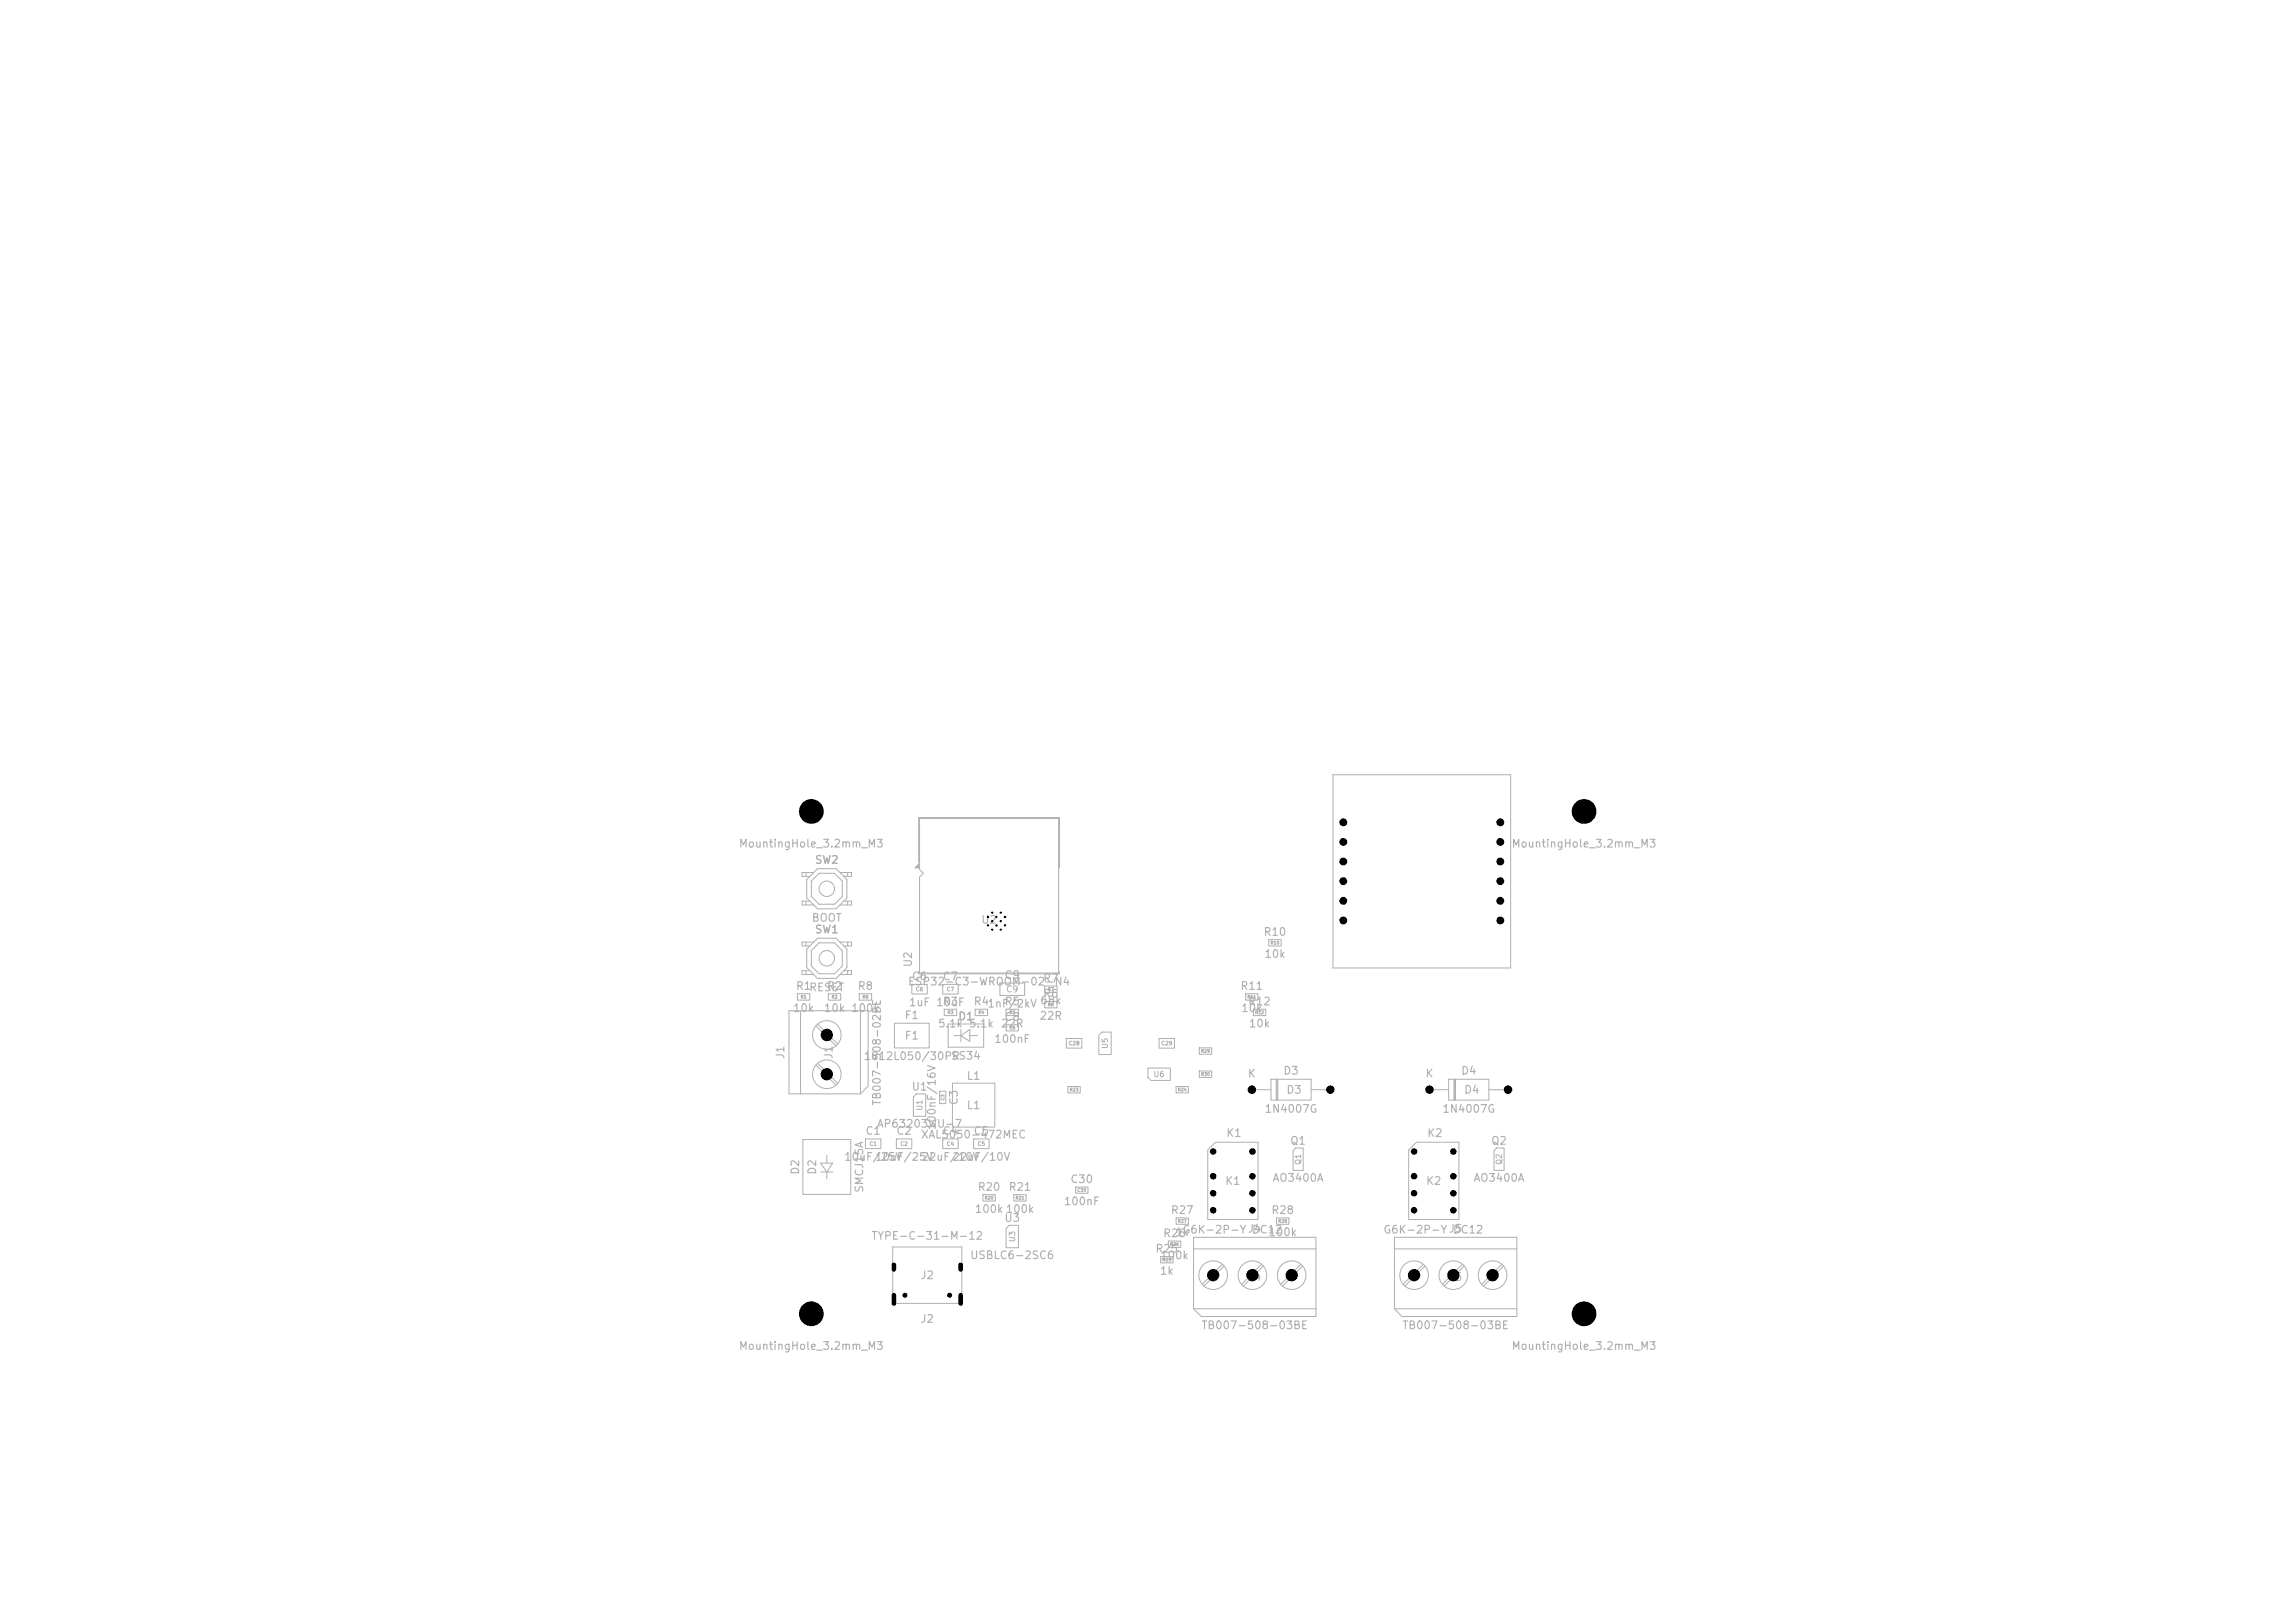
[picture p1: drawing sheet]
<svg xmlns="http://www.w3.org/2000/svg" width="297mm" height="210mm" viewBox="0 0 297 210" stroke-linecap="round" stroke-linejoin="round" font-family="sans-serif">
<defs><g id="words">
<g font-size="1" fill="#afafaf">
<text x="95.5" y="109.9">MountingHole_3.2mm_M3</text>
<text x="105.4" y="112">SW2</text>
<text x="195.5" y="109.9">MountingHole_3.2mm_M3</text>
<text x="105" y="119.5">BOOT</text>
<text x="126.9" y="119.8">U2</text>
<text x="105.4" y="121">SW1</text>
<text x="118.3" y="125.2" transform="rotate(-90 118.3 125.2)">U2</text>
<text x="163.4" y="121.3">R10</text>
<text x="163.5" y="124.2">10k</text>
<text x="102.5" y="131.2">10k</text>
<text x="102.9" y="128.3">R1RESET</text>
<text x="106.5" y="131.2">10k 100k</text>
<text x="106.9" y="128.3">R2</text>
<text x="110.9" y="128.3">R8</text>
<text x="117.4" y="127.8">ESP32-C3-WROOM-02-N4</text>
<text x="117.5" y="130.4">1uF 10uF</text>
<text x="117.9" y="127.1">C6</text>
<text x="121.9" y="127.1">C7</text>
<text x="121.9" y="130.3">R3</text>
<text x="125.9" y="130.3">R4</text>
<text x="127.7" y="130.6">1nF/2kV</text>
<text x="129.9" y="126.9">C9</text>
<text x="129.9" y="130.3">R5</text>
<text x="134.5" y="130.2">68k</text>
<text x="134.9" y="127.3">R7</text>
<text x="134.9" y="129.3">R6</text>
<text x="160.4" y="128.3">R11</text>
<text x="160.5" y="131.2">10k</text>
<text x="161.4" y="130.3">R12</text>
<text x="101.7" y="137.1" transform="rotate(-90 101.7 137.1)">J1</text>
<text x="108" y="137.1" transform="rotate(-90 108 137.1)">J1</text>
<text x="111.7" y="137.4">1812L050/30PR</text>
<text x="117" y="132.1">F1</text>
<text x="117" y="134.8">F1</text>
<text x="121.3" y="133.2">5.1k 5.1k</text>
<text x="123" y="137.4">SS34</text>
<text x="123.9" y="132.3">D1</text>
<text x="128.6" y="135.2">100nF</text>
<text x="129.4" y="133.2">22R</text>
<text x="129.9" y="132.3">C8</text>
<text x="134.4" y="132.2">22R</text>
<text x="161.5" y="133.2">10k</text>
<text x="114.2" y="143.1" transform="rotate(-90 114.2 143.1)">TB007-508-02BE</text>
<text x="117.9" y="141.4">U1</text>
<text x="124.2" y="143.1" transform="rotate(-90 124.2 143.1)">C3</text>
<text x="125" y="140">L1</text>
<text x="125" y="143.8">L1</text>
<text x="161.4" y="139.7">K</text>
<text x="166" y="139.3">D3</text>
<text x="166.4" y="141.8">D3</text>
<text x="184.4" y="139.7">K</text>
<text x="189" y="139.3">D4</text>
<text x="189.4" y="141.8">D4</text>
<text x="111.9" y="147.1">C1</text>
<text x="113.4" y="146.2">AP63203WU-7</text>
<text x="115.9" y="147.1">C2</text>
<text x="119.1" y="147.5">XAL5050-472MEC</text>
<text x="121.3" y="146.3" transform="rotate(-90 121.3 146.3)">100nF/16V</text>
<text x="121.9" y="147.1">C4</text>
<text x="125.9" y="147.1">C5</text>
<text x="158.6" y="147.4">K1</text>
<text x="163.6" y="144.2">1N4007G</text>
<text x="166.9" y="148.4">Q1</text>
<text x="184.6" y="147.4">K2</text>
<text x="186.6" y="144.2">1N4007G</text>
<text x="192.9" y="148.4">Q2</text>
<text x="103.7" y="152.1" transform="rotate(-90 103.7 152.1)">D2</text>
<text x="105.9" y="152.1" transform="rotate(-90 105.9 152.1)">D2</text>
<text x="109.2" y="150.4">10uF/25V</text>
<text x="112" y="154.4" transform="rotate(-90 112 154.4)">SMCJ15A</text>
<text x="113.2" y="150.4">10uF/25V</text>
<text x="119.2" y="150.4">22uF/10V</text>
<text x="123.2" y="150.4">22uF/10V</text>
<text x="126.4" y="154.3">R20</text>
<text x="130.4" y="154.3">R21</text>
<text x="138.4" y="153.3">C30</text>
<text x="158.5" y="153.6">K1</text>
<text x="164.6" y="153.2">AO3400A</text>
<text x="184.5" y="153.6">K2</text>
<text x="190.6" y="153.2">AO3400A</text>
<text x="112.7" y="160.7">TYPE-C-31-M-12</text>
<text x="126.1" y="157.2">100k100k</text>
<text x="129.9" y="158.4">U3</text>
<text x="137.6" y="156.2">100nF</text>
<text x="150.4" y="160.3">R26</text>
<text x="151.4" y="157.3">R27</text>
<text x="152" y="160.2">1k</text>
<text x="152.9" y="159.9">G6K-2P-YJ4</text>
<text x="161.9" y="159.9">DC12</text>
<text x="164.1" y="160.2">100k</text>
<text x="164.4" y="157.3">R28</text>
<text x="178.9" y="159.9">G6K-2P-YJ5</text>
<text x="187.9" y="159.9">DC12</text>
<text x="119" y="165.8">J2</text>
<text x="125.5" y="163.2">USBLC6-2SC6</text>
<text x="149.4" y="162.3">R25</text>
<text x="150" y="165.2">1k</text>
<text x="150.1" y="163.2">100k</text>
<text x="161.4" y="166">J4</text>
<text x="187.4" y="166">J5</text>
<text x="119" y="171.4">J2</text>
<text x="155.4" y="172.2">TB007-508-03BE</text>
<text x="181.4" y="172.2">TB007-508-03BE</text>
<text x="95.5" y="174.9">MountingHole_3.2mm_M3</text>
<text x="195.5" y="174.9">MountingHole_3.2mm_M3</text>
</g>
<text font-size=".8" fill="#afafaf" x="130.1" y="128.6">C9</text>
<g font-size=".7" fill="#afafaf">
<text x="143.5" y="135.8" transform="rotate(-90 143.5 135.8)">U5</text>
<text x="119.5" y="143.8" transform="rotate(-90 119.5 143.8)">U1</text>
<text x="149.2" y="139.5">U6</text>
<text x="168.5" y="150.8" transform="rotate(-90 168.5 150.8)">Q1</text>
<text x="194.5" y="150.8" transform="rotate(-90 194.5 150.8)">Q2</text>
<text x="131.5" y="160.8" transform="rotate(-90 131.5 160.8)">U3</text>
</g>
<g font-size=".5" fill="#afafaf">
<text x="118.5" y="128.4">C6</text>
<text x="122.5" y="128.4">C7</text>
<text x="138.2" y="135.4">C28</text>
<text x="150.2" y="135.4">C29</text>
<text x="112.5" y="148.4">C1</text>
<text x="116.5" y="148.4">C2</text>
<text x="122.5" y="148.4">C4</text>
<text x="126.5" y="148.4">C5</text>
</g>
<g font-size=".4" fill="#afafaf">
<text x="164.4" y="122.3">R10</text>
<text x="103.6" y="129.3">R1</text>
<text x="107.6" y="129.3">R2</text>
<text x="111.6" y="129.3">R8</text>
<text x="122.6" y="131.3">R3</text>
<text x="126.6" y="131.3">R4</text>
<text x="130.6" y="131.3">R5</text>
<text x="135.6" y="128.3">R7</text>
<text x="135.6" y="130.3">R6</text>
<text x="161.4" y="129.3">R11</text>
<text x="162.4" y="131.3">R12</text>
<text x="130.6" y="133.3">C8</text>
<text x="155.4" y="136.3">R29</text>
<text x="122.3" y="142.4" transform="rotate(-90 122.3 142.4)">C3</text>
<text x="138.4" y="141.3">R23</text>
<text x="152.4" y="141.3">R24</text>
<text x="155.4" y="139.3">R30</text>
<text x="127.4" y="155.3">R20</text>
<text x="131.4" y="155.3">R21</text>
<text x="139.4" y="154.3">C30</text>
<text x="151.4" y="161.3">R26</text>
<text x="152.4" y="158.3">R27</text>
<text x="165.4" y="158.3">R28</text>
<text x="150.4" y="163.3">R25</text>
</g>
</g></defs>
<g fill="none" stroke="#afafaf" stroke-width=".13">
<path d="M104.3 112.9v.5M104.3 116.6v.5M104.8 116.6h-1v.5h1.5M105 114l1-1h2l1 1v2l-1 1h-2l-1-1zM105.3 112.9h-1.5v.5h1M105.8 112.4h2.4l1.4 1.4v2.4l-1.4 1.4h-2.4l-1.4-1.4v-2.4zM108.7 112.9h1.5v.5h-1M109.2 116.6h1v.5h-1.5M109.7 112.9v.5M109.7 116.6v.5M118.9 111.6v-5.8h18.2v6.5M118.9 111.8v.5h-.5z"/>
<path d="M119 105.9h18v20h-18v-12.4l.5-.5-.5-.5zM102.1 130.8h10.3v9.7l-1.1 1h-9.2zM103.2 128.6h1.6v.8h-1.6zM103.6 130.8v10.7M104.3 121.9v.5M104.3 125.6v.5M104.8 125.6h-1v.5h1.5M105 123l1-1h2l1 1v2l-1 1h-2l-1-1zM105.3 121.9h-1.5v.5h1M105.6 132.7l2.6 2.6M105.6 137.8l2.6 2.6M105.8 121.4h2.4l1.4 1.4v2.4l-1.4 1.4h-2.4l-1.4-1.4v-2.4z"/>
<path d="M105.8 132.5l2.6 2.6M105.8 137.6l2.6 2.6M107.2 128.6h1.6v.8h-1.6zM108.7 121.9h1.5v.5h-1M109.2 125.6h1v.5h-1.5M109.7 121.9v.5M109.7 125.6v.5M111.2 128.6h1.6v.8h-1.6zM111.3 130.8v10.7M115.8 132.4h4.4v3.2h-4.4zM118 127.4h2v1.2h-2zM118.9 125.7v.3h18.2v-.3"/>
<path d="M122 127.4h2v1.2h-2zM122.2 130.6h1.6v.8h-1.6zM122.7 132.5h4.6v3h-4.6zM123.4 134h1M124.4 133.2v1.6M124.4 134l1.1-.8v1.6zM125.5 134h1M126.2 130.6h1.6v.8h-1.6zM129.4 127.2h3.2v1.6h-3.2zM135.2 127.6h1.6v.8h-1.6zM138 134.4h2v1.2h-2zM142.6 133.5h1.2v3h-1.6v-2.6z"/>
<path d="M148.6 138.2h2.9v1.6h-2.6l-.3-.4zM150 134.4h2v1.2h-2zM155.2 135.6h1.6v.8h-1.6zM155.2 138.6h1.6v.8h-1.6zM161.2 128.6h1.6v.8h-1.6zM162.2 130.6h1.6v.8h-1.6zM164.2 121.6h1.6v.8h-1.6zM103.9 147.5h6.2v7.1h-6.2zM106.2 151.6h1.6M106.2 150.5h1.6l-.8 1.1zM107 149.5v1M107 151.6v1"/>
<path d="M112 147.4h2v1.2h-2zM116 147.4h2v1.2h-2zM118.6 141.5h1.2v3h-1.6v-2.6zM122 147.4h2v1.2h-2zM123.3 140.2h5.4v5.6h-5.4zM127.2 154.6h1.6v.8h-1.6zM130.2 158.9l.4-.3h1.2v2.9h-1.6zM138.2 140.6h1.6v.8h-1.6zM139.2 153.6h1.6v.8h-1.6zM152.2 140.6h1.6v.8h-1.6zM152.2 157.6h1.6v.8h-1.6zM157.3 147.8h5.5v10h-6.5v-9z"/>
<path d="M165.2 157.6h1.6v.8h-1.6zM167.3 148.9l.4-.3h.9v2.9h-1.3zM183.3 147.8h5.5v10h-6.5v-9zM193.3 148.9l.4-.3h1v2.9h-1.4zM115.5 161.4h9v7.3h-9zM180.5 160.1h15.8v10.3h-14.8l-1-1zM180.5 161.6h15.8M180.5 169.4h15.8M184.2 163.6l-2.6 2.6M184.4 163.8l-2.6 2.6M189.3 163.6l-2.6 2.6M189.5 163.8l-2.6 2.6"/>
<path d="M194.3 163.6l-2.5 2.6M194.6 163.8l-2.6 2.6"/>
<circle cx="107" cy="115" r="1"/>
<circle cx="107" cy="133.9" r="1.85"/>
<circle cx="107" cy="139" r="1.85"/>
<circle cx="107" cy="124" r="1"/>
<circle cx="183" cy="165" r="1.85"/>
<circle cx="188.1" cy="165" r="1.85"/>
<circle cx="193.2" cy="165" r="1.85"/>
</g>
<path d="M118.9 111.8v.5h-.5z" fill="#afafaf"/>
<g fill="none" stroke="#afafaf" stroke-width=".13">
<path d="M172.5 100.3h23v25h-23zM130.2 130.6h1.6v.8h-1.6zM130.2 132.6h1.6v.8h-1.6zM135.2 129.6h1.6v.8h-1.6zM164.5 139.6h5.2v2.7h-5.2zM165.2 139.7v2.7M165.3 139.7v2.7M165.4 139.7v2.7M187.5 139.6h5.2v2.7h-5.2zM188.2 139.7v2.7M188.3 139.7v2.7M188.4 139.7v2.7"/>
<path d="M121.6 141.2h.8v1.6h-.8zM126 147.4h2v1.2h-2zM131.2 154.6h1.6v.8h-1.6zM162 141h2.5M169.7 141h2.5M185 141h2.5M192.7 141h2.5M150.2 162.6h1.6v.8h-1.6zM151.2 160.6h1.6v.8h-1.6zM154.5 160.1h15.8v10.3h-14.8l-1-1zM154.5 161.6h15.8M154.5 169.4h15.8"/>
<path d="M158.2 163.6l-2.6 2.6M158.4 163.8l-2.6 2.6M163.3 163.6l-2.6 2.6M163.5 163.8l-2.6 2.6M168.3 163.6l-2.5 2.6M168.6 163.8l-2.6 2.6"/>
<circle cx="157" cy="165" r="1.85"/>
<circle cx="162.1" cy="165" r="1.85"/>
<circle cx="167.2" cy="165" r="1.85"/>
</g>
<g fill="#000">
<circle cx="105" cy="105" r="1.6"/>
<circle cx="127.9" cy="119.7" r=".15"/>
<circle cx="127.9" cy="118.6" r=".15"/>
<circle cx="128.4" cy="119.2" r=".15"/>
<circle cx="128.4" cy="118.1" r=".15"/>
<circle cx="129" cy="119.7" r=".15"/>
<circle cx="129" cy="118.6" r=".15"/>
<circle cx="129.5" cy="119.2" r=".15"/>
<circle cx="129.5" cy="118.1" r=".15"/>
<circle cx="130.1" cy="119.7" r=".15"/>
<circle cx="130.1" cy="118.6" r=".15"/>
<circle cx="173.8" cy="119.1" r=".51"/>
<circle cx="173.8" cy="108.9" r=".51"/>
<circle cx="173.8" cy="111.5" r=".51"/>
<circle cx="173.8" cy="116.6" r=".51"/>
<circle cx="173.8" cy="106.4" r=".51"/>
<circle cx="173.8" cy="114" r=".51"/>
<circle cx="194.2" cy="106.4" r=".51"/>
<circle cx="194.2" cy="114" r=".51"/>
<circle cx="194.2" cy="116.6" r=".51"/>
<circle cx="194.2" cy="108.9" r=".51"/>
<circle cx="194.2" cy="111.5" r=".51"/>
<circle cx="194.2" cy="119.1" r=".51"/>
<circle cx="205" cy="105" r="1.6"/>
<circle cx="107" cy="139" r=".8"/>
<circle cx="107" cy="133.9" r=".8"/>
<circle cx="128.4" cy="120.3" r=".15"/>
<circle cx="129.5" cy="120.3" r=".15"/>
<circle cx="157" cy="149" r=".42"/>
<circle cx="157" cy="154.4" r=".42"/>
<circle cx="157" cy="152.2" r=".42"/>
<circle cx="157" cy="156.6" r=".42"/>
<circle cx="162" cy="141" r=".55"/>
<circle cx="162.1" cy="154.4" r=".42"/>
<circle cx="162.1" cy="149" r=".42"/>
<circle cx="162.1" cy="152.2" r=".42"/>
<circle cx="162.1" cy="156.6" r=".42"/>
<circle cx="172.2" cy="141" r=".55"/>
<circle cx="183" cy="149" r=".42"/>
<circle cx="183" cy="154.4" r=".42"/>
<circle cx="183" cy="152.2" r=".43"/>
<circle cx="183" cy="156.6" r=".43"/>
<circle cx="185" cy="141" r=".55"/>
<circle cx="188.1" cy="154.4" r=".42"/>
<circle cx="188.1" cy="149" r=".42"/>
<circle cx="188.1" cy="152.2" r=".43"/>
<circle cx="188.1" cy="156.6" r=".43"/>
<circle cx="195.2" cy="141" r=".55"/>
<circle cx="105" cy="170" r="1.6"/>
<circle cx="117.1" cy="167.6" r=".33"/>
<circle cx="122.9" cy="167.6" r=".33"/>
<circle cx="157" cy="165" r=".8"/>
<circle cx="162.1" cy="165" r=".8"/>
<circle cx="167.2" cy="165" r=".8"/>
<circle cx="183" cy="165" r=".8"/>
<circle cx="188.1" cy="165" r=".8"/>
<circle cx="193.2" cy="165" r=".8"/>
<circle cx="205" cy="170" r="1.6"/>
</g>
<path d="M115.7 163.7v.6M115.7 167.6v1.1M124.3 163.7v.6M124.3 167.6v1.1" fill="none" stroke="#000" stroke-width=".6"/>
<use href="#words"/>
</svg>
